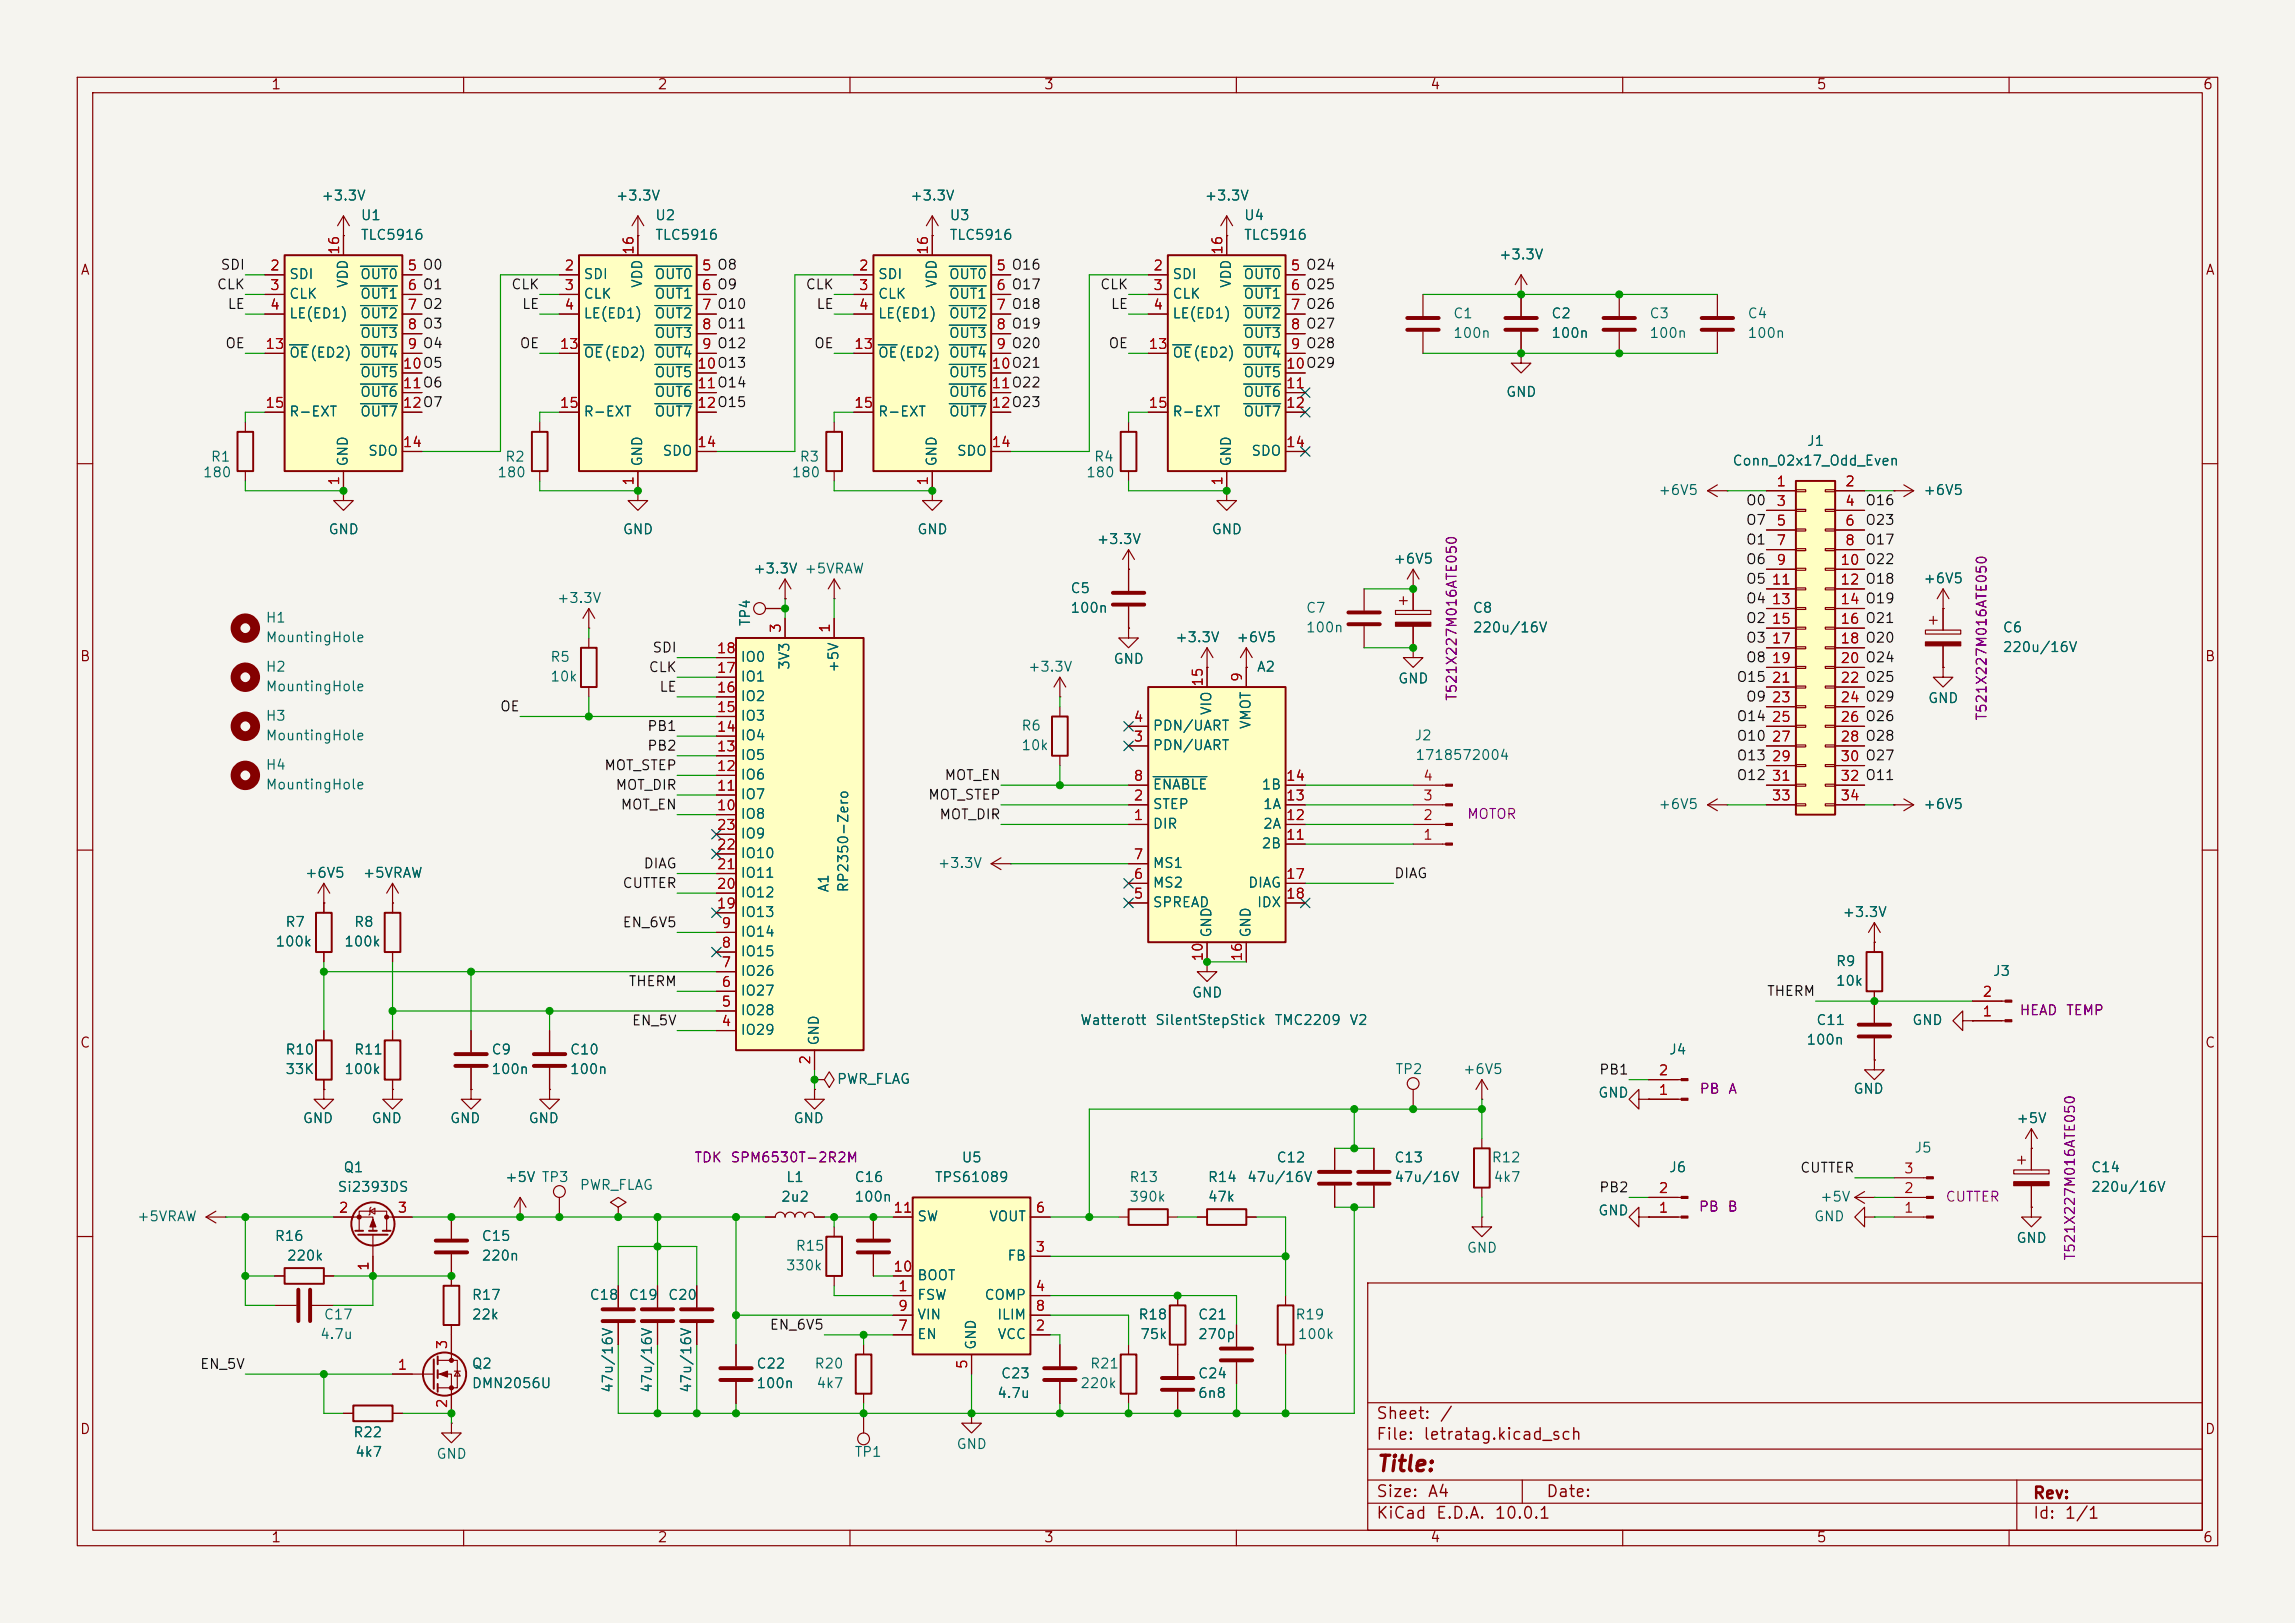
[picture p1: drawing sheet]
<svg xmlns="http://www.w3.org/2000/svg" width="297mm" height="210mm" viewBox="0 0 297 210" stroke-linecap="round" stroke-linejoin="round" font-family="sans-serif">
<defs><g id="words">
<text font-size="2" fill="#840000" x="178" y="190.9">Title:</text>
<g font-size="1.5" fill="#840000">
<text x="178" y="184">Sheet:</text>
<text x="186.2" y="184">/</text>
<text x="178" y="186.7">File:</text>
<text x="184.1" y="186.7">letratag.kicad_sch</text>
<text x="178" y="196.9">KiCad</text>
<text x="178" y="194.1">Size:</text>
<text x="184.7" y="194.1">A4</text>
<text x="185.7" y="196.9">E.D.A.</text>
<text x="193.3" y="196.9">10.0.1</text>
<text x="200" y="194.1">Date:</text>
<text x="263" y="194.3">Rev:</text>
<text x="263" y="196.9">Id:</text>
<text x="267.1" y="196.9">1/1</text>
</g>
<g font-size="1.3" fill="#840000">
<text x="35" y="11.9">1</text>
<text x="85" y="11.9">2</text>
<text x="135" y="11.9">3</text>
<text x="185" y="11.9">4</text>
<text x="235" y="11.9">5</text>
<text x="285" y="11.9">6</text>
<text x="10.3" y="35.9">A</text>
<text x="285.3" y="35.9">A</text>
<text x="10.3" y="85.9">B</text>
<text x="285.3" y="85.9">B</text>
<text x="10.3" y="135.9">C</text>
<text x="285.3" y="135.9">C</text>
<text x="10.3" y="185.9">D</text>
<text x="285.3" y="185.9">D</text>
<text x="35" y="199.9">1</text>
<text x="85" y="199.9">2</text>
<text x="135" y="199.9">3</text>
<text x="185" y="199.9">4</text>
<text x="235" y="199.9">5</text>
<text x="285" y="199.9">6</text>
</g>
<g font-size="1.3" fill="#006464">
<text x="41.5" y="26.3">+3.3V</text>
<text x="46.6" y="28.8">U1</text>
<text x="79.6" y="26.3">+3.3V</text>
<text x="84.7" y="28.8">U2</text>
<text x="117.7" y="26.3">+3.3V</text>
<text x="122.8" y="28.8">U3</text>
<text x="155.8" y="26.3">+3.3V</text>
<text x="160.9" y="28.8">U4</text>
<text x="46.6" y="31.3">TLC5916</text>
<text x="84.7" y="31.3">TLC5916</text>
<text x="122.8" y="31.3">TLC5916</text>
<text x="160.9" y="31.3">TLC5916</text>
<text x="193.9" y="33.9">+3.3V</text>
<text x="37.3" y="36.4">SDI</text>
<text x="37.3" y="39">CLK</text>
<text x="37.3" y="41.5">LE(ED1)</text>
<text x="45.3" y="37.4" transform="rotate(-90 45.3 37.4)">VDD</text>
<text x="46.5" y="36.4">OUT0</text>
<text x="46.5" y="39">OUT1</text>
<text x="46.5" y="41.5">OUT2</text>
<text x="75.4" y="36.4">SDI</text>
<text x="75.4" y="39">CLK</text>
<text x="75.4" y="41.5">LE(ED1)</text>
<text x="83.4" y="37.4" transform="rotate(-90 83.4 37.4)">VDD</text>
<text x="84.6" y="36.4">OUT0</text>
<text x="84.6" y="39">OUT1</text>
<text x="84.6" y="41.5">OUT2</text>
<text x="113.5" y="36.4">SDI</text>
<text x="113.5" y="39">CLK</text>
<text x="113.5" y="41.5">LE(ED1)</text>
<text x="121.5" y="37.4" transform="rotate(-90 121.5 37.4)">VDD</text>
<text x="122.7" y="36.4">OUT0</text>
<text x="122.7" y="39">OUT1</text>
<text x="122.7" y="41.5">OUT2</text>
<text x="151.6" y="36.4">SDI</text>
<text x="151.6" y="39">CLK</text>
<text x="151.6" y="41.5">LE(ED1)</text>
<text x="159.6" y="37.4" transform="rotate(-90 159.6 37.4)">VDD</text>
<text x="160.8" y="36.4">OUT0</text>
<text x="160.8" y="39">OUT1</text>
<text x="160.8" y="41.5">OUT2</text>
<text x="188" y="41.5">C1</text>
<text x="200.7" y="41.5">C2</text>
<text x="213.4" y="41.5">C3</text>
<text x="226.1" y="41.5">C4</text>
<text x="37.3" y="46.6">OE(ED2)</text>
<text x="46.5" y="44">OUT3</text>
<text x="46.5" y="46.6">OUT4</text>
<text x="75.4" y="46.6">OE(ED2)</text>
<text x="84.6" y="44">OUT3</text>
<text x="84.6" y="46.6">OUT4</text>
<text x="113.5" y="46.6">OE(ED2)</text>
<text x="122.7" y="44">OUT3</text>
<text x="122.7" y="46.6">OUT4</text>
<text x="151.6" y="46.6">OE(ED2)</text>
<text x="160.8" y="44">OUT3</text>
<text x="160.8" y="46.6">OUT4</text>
<text x="188" y="44">100n</text>
<text x="200.7" y="44">100n</text>
<text x="213.4" y="44">100n</text>
<text x="226.1" y="44">100n</text>
<text x="46.5" y="49.1">OUT5</text>
<text x="46.5" y="51.7">OUT6</text>
<text x="84.6" y="49.1">OUT5</text>
<text x="84.6" y="51.7">OUT6</text>
<text x="122.7" y="49.1">OUT5</text>
<text x="122.7" y="51.7">OUT6</text>
<text x="160.8" y="49.1">OUT5</text>
<text x="160.8" y="51.7">OUT6</text>
<text x="194.8" y="51.7">GND</text>
<text x="37.3" y="54.2">R-EXT</text>
<text x="46.5" y="54.2">OUT7</text>
<text x="47.5" y="59.3">SDO</text>
<text x="75.4" y="54.2">R-EXT</text>
<text x="84.6" y="54.2">OUT7</text>
<text x="85.6" y="59.3">SDO</text>
<text x="113.5" y="54.2">R-EXT</text>
<text x="122.7" y="54.2">OUT7</text>
<text x="123.7" y="59.3">SDO</text>
<text x="151.6" y="54.2">R-EXT</text>
<text x="160.8" y="54.2">OUT7</text>
<text x="161.8" y="59.3">SDO</text>
<text x="233.8" y="58">J1</text>
<text x="26.2" y="62.1">180</text>
<text x="27.2" y="60">R1</text>
<text x="45.3" y="60.5" transform="rotate(-90 45.3 60.5)">GND</text>
<text x="64.3" y="62.1">180</text>
<text x="65.3" y="60">R2</text>
<text x="83.4" y="60.5" transform="rotate(-90 83.4 60.5)">GND</text>
<text x="102.4" y="62.1">180</text>
<text x="103.4" y="60">R3</text>
<text x="121.5" y="60.5" transform="rotate(-90 121.5 60.5)">GND</text>
<text x="140.5" y="62.1">180</text>
<text x="141.5" y="60">R4</text>
<text x="159.6" y="60.5" transform="rotate(-90 159.6 60.5)">GND</text>
<text x="214.5" y="64.4">+6V5</text>
<text x="224.1" y="60.6">Conn_02x17_Odd_Even</text>
<text x="248.8" y="64.4">+6V5</text>
<text x="42.4" y="69.4">GND</text>
<text x="80.5" y="69.4">GND</text>
<text x="118.6" y="69.4">GND</text>
<text x="141.8" y="70.7">+3.3V</text>
<text x="156.7" y="69.4">GND</text>
<text x="97.4" y="74.5">+3.3V +5VRAW</text>
<text x="97.4" y="74.5">+3.3V</text>
<text x="138.4" y="77.1">C5</text>
<text x="180.2" y="73.3">+6V5</text>
<text x="248.8" y="75.8">+6V5</text>
<text x="34.3" y="80.9">H1</text>
<text x="34.3" y="83.4">MountingHole</text>
<text x="72" y="78.3">+3.3V</text>
<text x="97.4" y="81.1" transform="rotate(-90 97.4 81.1)">TP4</text>
<text x="138.4" y="79.6">100n</text>
<text x="152" y="83.4">+3.3V</text>
<text x="159.9" y="83.4">+6V5</text>
<text x="168.9" y="79.6">C7</text>
<text x="168.9" y="82.1">100n</text>
<text x="190.5" y="79.6">C8</text>
<text x="190.5" y="82.1">220u/16V</text>
<text x="259.1" y="82.1">C6</text>
<text x="34.3" y="87.2">H2</text>
<text x="34.3" y="89.8">MountingHole</text>
<text x="71.1" y="86">R5</text>
<text x="71.1" y="88.5">10k</text>
<text x="95.8" y="88.5">IO1</text>
<text x="95.8" y="86">IO0</text>
<text x="102.5" y="86.8" transform="rotate(-90 102.5 86.8)">3V3</text>
<text x="108.8" y="87.1" transform="rotate(-90 108.8 87.1)">+5V</text>
<text x="132.9" y="87.2">+3.3V</text>
<text x="144" y="86.2">GND</text>
<text x="162.6" y="87.2">A2</text>
<text x="180.8" y="88.7">GND</text>
<text x="259.1" y="84.7">220u/16V</text>
<text x="34.3" y="93.6">H3</text>
<text x="95.8" y="93.6">IO3</text>
<text x="95.8" y="91">IO2</text>
<text x="132.1" y="94.8">R6</text>
<text x="149.1" y="94.8">PDN/UART</text>
<text x="157.1" y="92.6" transform="rotate(-90 157.1 92.6)">VIO</text>
<text x="162.2" y="94.4" transform="rotate(-90 162.2 94.4)">VMOT</text>
<text x="249.4" y="91.3">GND</text>
<text x="34.3" y="99.9">H4</text>
<text x="34.3" y="96.1">MountingHole</text>
<text x="95.8" y="101.2">IO6</text>
<text x="95.8" y="98.7">IO5</text>
<text x="95.8" y="96.1">IO4</text>
<text x="132.1" y="97.4">10k</text>
<text x="149.1" y="97.4">PDN/UART</text>
<text x="183" y="96.1">J2</text>
<text x="183.1" y="98.7">1718572004</text>
<text x="34.3" y="102.5">MountingHole</text>
<text x="95.8" y="106.3">IO8</text>
<text x="95.8" y="103.7">IO7</text>
<text x="149.1" y="107.5">DIR</text>
<text x="149.1" y="105">STEP</text>
<text x="149.1" y="102.5">ENABLE</text>
<text x="163.2" y="102.5">1B</text>
<text x="163.4" y="107.5">2A</text>
<text x="163.4" y="105">1A</text>
<text x="214.5" y="105">+6V5</text>
<text x="248.8" y="105">+6V5</text>
<text x="39.4" y="113.9">+6V5</text>
<text x="46.9" y="113.9">+5VRAW</text>
<text x="95.8" y="113.9">IO11</text>
<text x="95.8" y="111.4">IO10</text>
<text x="95.8" y="108.8">IO9</text>
<text x="121.3" y="112.6">+3.3V</text>
<text x="149.1" y="112.6">MS1</text>
<text x="163.2" y="110.1">2B</text>
<text x="95.8" y="119">IO13</text>
<text x="95.8" y="116.4">IO12</text>
<text x="107.5" y="115.6" transform="rotate(-90 107.5 115.6)">A1</text>
<text x="110.1" y="115.6" transform="rotate(-90 110.1 115.6)">RP2350-Zero</text>
<text x="149.1" y="117.7">SPREAD</text>
<text x="149.1" y="115.2">MS2</text>
<text x="161.4" y="115.2">DIAG</text>
<text x="162.6" y="117.7">IDX</text>
<text x="238.4" y="119">+3.3V</text>
<text x="35.6" y="122.8">100k</text>
<text x="36.8" y="120.2">R7</text>
<text x="44.5" y="122.8">100k</text>
<text x="45.7" y="120.2">R8</text>
<text x="95.8" y="124.1">IO15</text>
<text x="95.8" y="121.5">IO14</text>
<text x="157.1" y="121.4" transform="rotate(-90 157.1 121.4)">GND</text>
<text x="162.2" y="121.4" transform="rotate(-90 162.2 121.4)">GND</text>
<text x="237.5" y="125.3">R9</text>
<text x="95.8" y="131.7">IO28</text>
<text x="95.8" y="129.1">IO27</text>
<text x="95.8" y="126.6">IO26</text>
<text x="154.2" y="129.4">GND</text>
<text x="237.5" y="127.9">10k</text>
<text x="257.8" y="126.6">J3</text>
<text x="36.8" y="136.8">R10</text>
<text x="45.7" y="136.8">R11</text>
<text x="63.5" y="136.8">C9</text>
<text x="73.7" y="136.8">C10</text>
<text x="95.8" y="134.2">IO29</text>
<text x="106.3" y="135.4" transform="rotate(-90 106.3 135.4)">GND</text>
<text x="139.7" y="132.9">Watterott</text>
<text x="149.4" y="132.9">SilentStepStick</text>
<text x="164.9" y="132.9">TMC2209</text>
<text x="174.5" y="132.9">V2</text>
<text x="215.9" y="136.8">J4</text>
<text x="233.7" y="135.5">100n</text>
<text x="235" y="132.9">C11</text>
<text x="247.4" y="132.9">GND</text>
<text x="36.8" y="139.3">33K</text>
<text x="44.5" y="139.3">100k</text>
<text x="63.5" y="139.3">100n</text>
<text x="73.7" y="139.3">100n</text>
<text x="108.2" y="140.6">PWR_FLAG</text>
<text x="180.5" y="139.3">TP2</text>
<text x="189.2" y="139.3">+6V5</text>
<text x="206.7" y="142.3">GND</text>
<text x="239.8" y="141.8">GND</text>
<text x="39.1" y="145.6">GND</text>
<text x="48" y="145.6">GND</text>
<text x="58.1" y="145.6">GND</text>
<text x="68.3" y="145.6">GND</text>
<text x="102.6" y="145.6">GND</text>
<text x="247.7" y="149.5">J5</text>
<text x="260.9" y="145.6">+5V</text>
<text x="43.6" y="154.5">Si2393DS</text>
<text x="44.3" y="152">Q1</text>
<text x="65.3" y="153.3">+5V TP3</text>
<text x="65.3" y="153.3">+5V</text>
<text x="74.9" y="154.3">PWR_FLAG</text>
<text x="101" y="155.8">2u2</text>
<text x="101.6" y="153.3">L1</text>
<text x="110.5" y="155.8">100n</text>
<text x="110.5" y="153.3">C16</text>
<text x="120.9" y="153.3">TPS61089</text>
<text x="124.4" y="150.7">U5</text>
<text x="146.1" y="153.3">R13</text>
<text x="146.1" y="155.8">390k</text>
<text x="156.2" y="155.8">47k</text>
<text x="156.2" y="153.3">R14</text>
<text x="161.3" y="153.3">47u/16V</text>
<text x="165.1" y="150.7">C12</text>
<text x="180.3" y="153.3">47u/16V</text>
<text x="180.3" y="150.7">C13</text>
<text x="192.9" y="150.7">R12</text>
<text x="193.2" y="153.3">4k7</text>
<text x="215.9" y="152">J6</text>
<text x="235.5" y="155.8">+5V</text>
<text x="270.5" y="152">C14</text>
<text x="270.5" y="154.5">220u/16V</text>
<text x="17.6" y="158.3">+5VRAW</text>
<text x="35.5" y="160.9">R16</text>
<text x="62.2" y="160.9">C15</text>
<text x="118.6" y="158.3">SW</text>
<text x="127.9" y="158.3">VOUT</text>
<text x="206.7" y="157.6">GND</text>
<text x="234.7" y="158.3">GND</text>
<text x="260.9" y="161.1">GND</text>
<text x="37" y="163.4">220k</text>
<text x="62.2" y="163.4">220n</text>
<text x="101.6" y="164.7">330k</text>
<text x="102.9" y="162.2">R15</text>
<text x="118.6" y="166">BOOT</text>
<text x="130.3" y="163.4">FB</text>
<text x="189.7" y="162.4">GND</text>
<text x="41.3" y="173.6">4.7u</text>
<text x="41.8" y="171">C17</text>
<text x="61" y="171">22k</text>
<text x="61" y="168.5">R17</text>
<text x="76.2" y="168.5">C18</text>
<text x="81.3" y="168.5">C19</text>
<text x="86.4" y="168.5">C20</text>
<text x="118.6" y="168.5">FSW</text>
<text x="118.6" y="173.6">EN</text>
<text x="118.6" y="171">VIN</text>
<text x="127.3" y="168.5">COMP</text>
<text x="128.9" y="171">ILIM</text>
<text x="129" y="173.6">VCC</text>
<text x="147.2" y="171">R18</text>
<text x="147.5" y="173.6">75k</text>
<text x="154.9" y="173.6">270p</text>
<text x="154.9" y="171">C21</text>
<text x="167.5" y="171">R19</text>
<text x="167.9" y="173.6">100k</text>
<text x="61" y="177.4">Q2</text>
<text x="61" y="179.9">DMN2056U</text>
<text x="97.8" y="179.9">100n</text>
<text x="97.8" y="177.4">C22</text>
<text x="105.3" y="177.4">R20</text>
<text x="105.6" y="179.9">4k7</text>
<text x="126.6" y="174.8" transform="rotate(-90 126.6 174.8)">GND</text>
<text x="129.4" y="178.7">C23</text>
<text x="139.7" y="179.9">220k</text>
<text x="141" y="177.4">R21</text>
<text x="154.9" y="178.7">C24</text>
<text x="79.6" y="180.3" transform="rotate(-90 79.6 180.3)">47u/16V</text>
<text x="84.7" y="180.3" transform="rotate(-90 84.7 180.3)">47u/16V</text>
<text x="89.8" y="180.3" transform="rotate(-90 89.8 180.3)">47u/16V</text>
<text x="129" y="181.2">4.7u</text>
<text x="154.9" y="181.2">6n8</text>
<text x="45.6" y="186.3">R22</text>
<text x="45.9" y="188.8">4k7</text>
<text x="56.4" y="189.1">GND</text>
<text x="110.5" y="188.8">TP1</text>
<text x="123.7" y="187.8">GND</text>
</g>
<g font-size="1.3" fill="#0f0f0f">
<text x="28.5" y="35.2">SDI</text>
<text x="28" y="37.8">CLK</text>
<text x="29.4" y="40.3">LE</text>
<text x="66.1" y="37.8">CLK</text>
<text x="67.5" y="40.3">LE</text>
<text x="104.2" y="37.8">CLK</text>
<text x="105.6" y="40.3">LE</text>
<text x="142.3" y="37.8">CLK</text>
<text x="143.7" y="40.3">LE</text>
<text x="29.1" y="45.4">OE</text>
<text x="67.2" y="45.4">OE</text>
<text x="105.3" y="45.4">OE</text>
<text x="143.4" y="45.4">OE</text>
<text x="225.9" y="65.7">O0</text>
<text x="241.3" y="65.7">O16</text>
<text x="225.9" y="68.2">O7</text>
<text x="225.9" y="70.8">O1</text>
<text x="241.3" y="70.8">O17</text>
<text x="241.3" y="68.2">O23</text>
<text x="225.9" y="73.3">O6</text>
<text x="225.9" y="75.9">O5</text>
<text x="225.9" y="80.9">O2</text>
<text x="225.9" y="83.5">O3</text>
<text x="225.9" y="78.4">O4</text>
<text x="83.9" y="87.3">CLK</text>
<text x="84.3" y="84.7">SDI</text>
<text x="85.2" y="89.8">LE</text>
<text x="224.6" y="88.6">O15</text>
<text x="225.9" y="86">O8</text>
<text x="64.6" y="92.4">OE</text>
<text x="83.7" y="94.9">PB1</text>
<text x="224.6" y="93.6">O14</text>
<text x="225.9" y="91.1">O9</text>
<text x="78.1" y="100">MOT_STEP</text>
<text x="83.7" y="97.4">PB2</text>
<text x="122.1" y="101.3">MOT_EN</text>
<text x="224.6" y="96.2">O10</text>
<text x="224.6" y="101.3">O12</text>
<text x="224.6" y="98.7">O13</text>
<text x="79.6" y="102.5">MOT_DIR</text>
<text x="80.2" y="105.1">MOT_EN</text>
<text x="120" y="103.8">MOT_STEP</text>
<text x="121.5" y="106.3">MOT_DIR</text>
<text x="83.2" y="112.7">DIAG</text>
<text x="180.3" y="114">DIAG</text>
<text x="80.5" y="115.2">CUTTER</text>
<text x="80.5" y="120.3">EN_6V5</text>
<text x="81.3" y="127.9">THERM</text>
<text x="228.6" y="129.2">THERM</text>
<text x="81.7" y="133">EN_5V</text>
<text x="206.9" y="139.4">PB1</text>
<text x="206.9" y="154.6">PB2</text>
<text x="232.9" y="152.1">CUTTER</text>
<text x="99.5" y="172.4">EN_6V5</text>
<text x="25.8" y="177.5">EN_5V</text>
</g>
<g font-size="1.3" fill="#a90000">
<text x="34.9" y="35.3">2</text>
<text x="44.2" y="33.1" transform="rotate(-90 44.2 33.1)">16</text>
<text x="52.6" y="35.3">5 O0</text>
<text x="52.6" y="35.3">5</text>
<text x="73" y="35.3">2</text>
<text x="82.3" y="33.1" transform="rotate(-90 82.3 33.1)">16</text>
<text x="90.7" y="35.3">5 O8</text>
<text x="90.7" y="35.3">5</text>
<text x="111.1" y="35.3">2</text>
<text x="120.4" y="33.1" transform="rotate(-90 120.4 33.1)">16</text>
<text x="128.8" y="35.3">5 O16</text>
<text x="128.8" y="35.3">5</text>
<text x="149.2" y="35.3">2</text>
<text x="158.5" y="33.1" transform="rotate(-90 158.5 33.1)">16</text>
<text x="166.9" y="35.3">5 O24</text>
<text x="166.9" y="35.3">5</text>
<text x="34.9" y="37.8">3</text>
<text x="34.9" y="40.4">4</text>
<text x="52.6" y="37.8">6 O1</text>
<text x="52.6" y="40.4">7 O2</text>
<text x="52.6" y="37.8">6</text>
<text x="52.6" y="40.4">7</text>
<text x="73" y="37.8">3</text>
<text x="73" y="40.4">4</text>
<text x="90.7" y="37.8">6 O9</text>
<text x="90.7" y="40.4">7 O10</text>
<text x="90.7" y="37.8">6</text>
<text x="90.7" y="40.4">7</text>
<text x="111.1" y="37.8">3</text>
<text x="111.1" y="40.4">4</text>
<text x="128.8" y="37.8">6 O17</text>
<text x="128.8" y="40.4">7 O18</text>
<text x="128.8" y="37.8">6</text>
<text x="128.8" y="40.4">7</text>
<text x="149.2" y="37.8">3</text>
<text x="149.2" y="40.4">4</text>
<text x="166.9" y="37.8">6 O25</text>
<text x="166.9" y="40.4">7 O26</text>
<text x="166.9" y="37.8">6</text>
<text x="166.9" y="40.4">7</text>
<text x="34.2" y="45.5">13</text>
<text x="52.6" y="42.9">8 O3</text>
<text x="52.6" y="45.5">9 O4</text>
<text x="52.6" y="42.9">8</text>
<text x="52.6" y="45.5">9</text>
<text x="72.3" y="45.5">13</text>
<text x="90.7" y="42.9">8 O11</text>
<text x="90.7" y="45.5">9 O12</text>
<text x="90.7" y="42.9">8</text>
<text x="90.7" y="45.5">9</text>
<text x="110.4" y="45.5">13</text>
<text x="128.8" y="42.9">8 O19</text>
<text x="128.8" y="45.5">9 O20</text>
<text x="128.8" y="42.9">8</text>
<text x="128.8" y="45.5">9</text>
<text x="148.5" y="45.5">13</text>
<text x="166.9" y="42.9">8 O27</text>
<text x="166.9" y="45.5">9 O28</text>
<text x="166.9" y="42.9">8</text>
<text x="166.9" y="45.5">9</text>
<text x="34.2" y="53.1">15</text>
<text x="52" y="48">10O5</text>
<text x="52" y="50.5">11O6</text>
<text x="52" y="53.1">12O7</text>
<text x="52" y="48">10</text>
<text x="52" y="50.5">11</text>
<text x="52" y="53.1">12</text>
<text x="72.3" y="53.1">15</text>
<text x="90.1" y="48">10O13</text>
<text x="90.1" y="50.5">11O14</text>
<text x="90.1" y="53.1">12O15</text>
<text x="90.1" y="48">10</text>
<text x="90.1" y="50.5">11</text>
<text x="90.1" y="53.1">12</text>
<text x="110.4" y="53.1">15</text>
<text x="128.2" y="48">10O21</text>
<text x="128.2" y="50.5">11O22</text>
<text x="128.2" y="53.1">12O23</text>
<text x="128.2" y="48">10</text>
<text x="128.2" y="50.5">11</text>
<text x="128.2" y="53.1">12</text>
<text x="148.5" y="53.1">15</text>
<text x="166.3" y="48">10O29</text>
<text x="166.3" y="50.5">11</text>
<text x="166.3" y="53.1">12</text>
<text x="166.3" y="48">10</text>
<text x="52" y="58.2">14</text>
<text x="90.1" y="58.2">14</text>
<text x="128.2" y="58.2">14</text>
<text x="166.3" y="58.2">14</text>
<text x="44.2" y="62.9" transform="rotate(-90 44.2 62.9)">1</text>
<text x="82.3" y="62.9" transform="rotate(-90 82.3 62.9)">1</text>
<text x="120.4" y="62.9" transform="rotate(-90 120.4 62.9)">1</text>
<text x="158.5" y="62.9" transform="rotate(-90 158.5 62.9)">1</text>
<text x="229.8" y="63.2">1</text>
<text x="229.8" y="65.8">3</text>
<text x="238.7" y="63.2">2</text>
<text x="238.7" y="65.8">4</text>
<text x="229.8" y="68.3">5</text>
<text x="229.8" y="70.9">7</text>
<text x="238.7" y="68.3">6</text>
<text x="238.7" y="70.9">8</text>
<text x="229.2" y="75.9">11</text>
<text x="229.8" y="73.4">9</text>
<text x="238.1" y="73.4">10 O22</text>
<text x="238.1" y="75.9">12 O18</text>
<text x="238.1" y="73.4">10</text>
<text x="238.1" y="75.9">12</text>
<text x="101.3" y="82" transform="rotate(-90 101.3 82)">3</text>
<text x="107.7" y="82" transform="rotate(-90 107.7 82)">1</text>
<text x="229.2" y="78.5">13</text>
<text x="229.2" y="81">15</text>
<text x="229.2" y="83.6">17</text>
<text x="238.1" y="78.5">14 O19</text>
<text x="238.1" y="81">16 O21</text>
<text x="238.1" y="83.6">18 O20</text>
<text x="238.1" y="78.5">14</text>
<text x="238.1" y="81">16</text>
<text x="238.1" y="83.6">18</text>
<text x="92.7" y="89.9">16</text>
<text x="92.7" y="87.4">17</text>
<text x="92.7" y="84.8">18</text>
<text x="156" y="88.9" transform="rotate(-90 156 88.9)">15</text>
<text x="161" y="88.3" transform="rotate(-90 161 88.3)">9</text>
<text x="229.2" y="86.1">19</text>
<text x="229.2" y="88.6">21</text>
<text x="238.1" y="86.1">20 O24</text>
<text x="238.1" y="88.6">22 O25</text>
<text x="238.1" y="86.1">20</text>
<text x="238.1" y="88.6">22</text>
<text x="92.7" y="95">14</text>
<text x="92.7" y="92.5">15</text>
<text x="146.6" y="93.7">4</text>
<text x="229.2" y="91.2">23</text>
<text x="229.2" y="93.7">25</text>
<text x="238.1" y="91.2">24 O29</text>
<text x="238.1" y="93.7">26 O26</text>
<text x="238.1" y="91.2">24</text>
<text x="238.1" y="93.7">26</text>
<text x="92.7" y="100.1">12</text>
<text x="92.7" y="97.5">13</text>
<text x="146.6" y="96.3">3</text>
<text x="146.6" y="101.3">8</text>
<text x="166.3" y="101.3">14</text>
<text x="184.1" y="101.3">4</text>
<text x="229.2" y="96.3">27</text>
<text x="229.2" y="98.8">29</text>
<text x="229.2" y="101.3">31</text>
<text x="238.1" y="96.3">28 O28</text>
<text x="238.1" y="98.8">30 O27</text>
<text x="238.1" y="101.3">32 O11</text>
<text x="238.1" y="96.3">28</text>
<text x="238.1" y="98.8">30</text>
<text x="238.1" y="101.3">32</text>
<text x="92.7" y="105.2">10</text>
<text x="92.7" y="102.6">11</text>
<text x="92.7" y="107.7">23</text>
<text x="146.6" y="106.4">1</text>
<text x="146.6" y="103.9">2</text>
<text x="166.3" y="106.4">12</text>
<text x="166.3" y="103.9">13</text>
<text x="184.1" y="106.4">2</text>
<text x="184.1" y="103.9">3</text>
<text x="229.2" y="103.9">33</text>
<text x="238.1" y="103.9">34</text>
<text x="92.7" y="112.8">21</text>
<text x="92.7" y="110.2">22</text>
<text x="146.6" y="111.5">7</text>
<text x="166.3" y="109">11</text>
<text x="184.1" y="109">1</text>
<text x="92.7" y="117.9">19</text>
<text x="92.7" y="115.3">20</text>
<text x="146.6" y="116.6">5</text>
<text x="146.6" y="114">6</text>
<text x="166.3" y="114">17</text>
<text x="166.3" y="116.6">18</text>
<text x="93.3" y="125.5">7</text>
<text x="93.3" y="122.9">8</text>
<text x="93.3" y="120.4">9</text>
<text x="156" y="124.5" transform="rotate(-90 156 124.5)">10</text>
<text x="161" y="124.5" transform="rotate(-90 161 124.5)">16</text>
<text x="93.3" y="130.6">5</text>
<text x="93.3" y="128">6</text>
<text x="256.5" y="131.8">1</text>
<text x="256.5" y="129.3">2</text>
<text x="93.3" y="133.1">4</text>
<text x="105.2" y="137.9" transform="rotate(-90 105.2 137.9)">2</text>
<text x="214.6" y="142">1</text>
<text x="214.6" y="139.4">2</text>
<text x="214.6" y="154.7">2</text>
<text x="246.3" y="154.7">2</text>
<text x="246.3" y="152.1">3</text>
<text x="43.7" y="157.2">2</text>
<text x="51.4" y="157.2">3</text>
<text x="115.5" y="157.2">11</text>
<text x="133.9" y="157.2">6</text>
<text x="214.6" y="157.2">1</text>
<text x="246.3" y="157.2">1</text>
<text x="48" y="164.5" transform="rotate(-90 48 164.5)">1</text>
<text x="115.5" y="164.8">10</text>
<text x="116.1" y="167.4">1</text>
<text x="133.9" y="162.3">3</text>
<text x="133.9" y="167.4">4</text>
<text x="116.1" y="172.5">7</text>
<text x="116.1" y="169.9">9</text>
<text x="133.9" y="172.5">2</text>
<text x="133.9" y="169.9">8</text>
<text x="51.4" y="177.5">1</text>
<text x="58.2" y="174.7" transform="rotate(-90 58.2 174.7)">3</text>
<text x="125.5" y="177.2" transform="rotate(-90 125.5 177.2)">5</text>
<text x="58.2" y="182.3" transform="rotate(-90 58.2 182.3)">2</text>
</g>
<g font-size="1.3" fill="#840084">
<text x="188.8" y="90.8" transform="rotate(-90 188.8 90.8)">T521X227M016ATE050</text>
<text x="257.4" y="93.3" transform="rotate(-90 257.4 93.3)">T521X227M016ATE050</text>
<text x="189.8" y="106.3">MOTOR</text>
<text x="261.3" y="131.7">HEAD</text>
<text x="267.3" y="131.7">TEMP</text>
<text x="219.9" y="141.8">PB</text>
<text x="223.6" y="141.8">A</text>
<text x="89.8" y="150.7">TDK</text>
<text x="94.4" y="150.7">SPM6530T-2R2M</text>
<text x="251.7" y="155.8">CUTTER</text>
<text x="219.8" y="157.1">PB</text>
<text x="223.5" y="157.1">B</text>
<text x="268.8" y="163.2" transform="rotate(-90 268.8 163.2)">T521X227M016ATE050</text>
</g>
</g></defs>
<path d="M0 0h297v210h-297z" fill="#f5f4ef" stroke="#f5f4ef" stroke-width=".13"/>
<g fill="none" stroke="#840000" stroke-width=".15">
<path d="M10 10h277v190h-277zM12 12h273v186h-273zM60 10v2M110 10v2M160 10v2M210 10v2M260 10v2M10 60h2M285 60h2M10 110h2M41.9 116.8v1.3M50.8 116.8v1.3"/>
<path d="M285 110h2M41.9 123.2v1.3M41.9 133.4v1.2M41.9 139.7v1.3M50.8 123.2v1.3M255.3 132.1h4.2M255.3 129.5h4.2M10 160h2M177 166h108v32h-108zM285 160h2M60 198v2M110 198v2"/>
<path d="M160 198v2M177 194.5h108M177 191.5h108M177 187.5h108M177 181.5h108M197 191.5v3M210 198v2M260 198v2M261 191.5v6.5"/>
</g>
<g fill="#840000" stroke="#840000" stroke-width=".15">
<path d="M259.5 132h.8v.2h-.8z"/>
<path d="M259.5 129.4h.8v.3h-.8z"/>
</g>
<path d="M40.9 118.1h2v5.1h-2zM49.8 118.1h2v5.1h-2zM40.9 134.6h2v5.1h-2z" fill="none" stroke="#840000" stroke-width=".25"/>
<path d="M95.2 82.6h16.6v53.3h-16.6z" fill="#ffffc2"/>
<path d="M95.2 82.6h16.6v53.3h-16.6z" fill="none" stroke="#840000" stroke-width=".25"/>
<g fill="none" stroke="#840000" stroke-width=".15">
<path d="M92.7 97.8h2.5M92.7 95.3h2.5M92.7 92.7h2.5M92.7 90.2h2.5M92.7 87.6h2.5M92.7 85.1h2.5M101.6 80v2.6M107.9 80v2.6M92.7 105.4h2.5M92.7 102.9h2.5M92.7 100.3h2.5M92.7 118.1h2.5"/>
<path d="M92.7 115.6h2.5M92.7 113h2.5M92.7 110.5h2.5M92.7 108h2.5M92.7 133.4h2.5M92.7 130.8h2.5M92.7 128.3h2.5M92.7 125.7h2.5M92.7 123.2h2.5M92.7 120.7h2.5M105.4 135.9v2.5"/>
</g>
<path d="M36.8 33h15.3v28h-15.3z" fill="#ffffc2"/>
<g fill="none" stroke="#840000" stroke-width=".25">
<path d="M36.8 33h15.3v28h-15.3zM241.6 123.2h2v5.1h-2zM56.1 175.9v3.8M56.6 175.5v1M56.6 177.3v1M56.6 179.1v1M57.4 166.4h2v5.1h-2zM45.7 181.9h5.1v2h-5.1z"/>
<circle cx="57.5" cy="177.8" r="2.79"/>
</g>
<g fill="none" stroke="#840000" stroke-width=".15">
<path d="M34.3 35.6h2.5M34.3 38.1h2.5M44.4 30.5v2.5M52.1 35.6h2.5M52.1 38.1h2.5M34.3 40.6h2.5M34.3 45.7h2.5M34.3 53.3h2.5M52.1 40.6h2.5M52.1 43.2h2.5M52.1 45.7h2.5M52.1 48.3h2.5"/>
<path d="M52.1 50.8h2.5M52.1 53.3h2.5M52.1 58.4h2.5M44.4 61v2.5M221 63.5l1.2 .8M221 63.5h2.5M222.2 62.7l-1.2 .8M223.5 63.5h.1M250.2 79.8v1M251.5 78.7v2.8M249.2 81.5h4.5v.5h-4.5zM249.7 80.3h1"/>
<path d="M251.5 83.6v2.8M221 104.1l1.2 .8M221 104.1h2.5M222.2 103.4l-1.2 .7M223.5 104.1h.1M242.6 119.4l-.8 1.3M242.6 119.4l.7 1.3M242.6 119.4v3.8M71.1 133.4v2.7M71.1 138.2v2.8M242.6 137.2v1.2h1.2l-1.2 1.3-1.3-1.3h1.3M242.6 137.2h.1"/>
<path d="M242.6 121.9h.1M242.6 128.3v4M242.6 134.4v2.8M58.4 157.5v2.8M67.3 157.5h.1M67.3 154.9l-.8 1.3M67.3 154.9l.8 1.3M67.3 154.9v2.6M72.4 154.9v2.6M80 156.2l1-.6-1-.7-1 .7 1 .6v1.3M80 157.5h.1M240 154.9l1.3 .8"/>
<path d="M240 154.9h2.6M241.3 157.5v-1.3l-1.3 1.3 1.3 1.3v-1.3h1.3M241.3 154.2l-1.3 .7M242.6 154.9h.1M242.6 157.5h.1M262.9 156.2v1.3h1.3l-1.3 1.3-1.3-1.3h1.3M262.9 156.2h.1M50.8 177.8h5.3M56.6 176h2.6v3.6h-2.6M56.6 177.8h1.8v5.1M58.4 162.3v4.1M58.4 171.5v4.5"/>
<path d="M58.8 177.4h.8M59.2 177.4l.4 .7h-.8zM80 166.4v2.8M80 171.2v2.8M85.1 166.4v2.8M85.1 171.2v2.8M44.4 182.9h1.3M50.8 182.9h1.3M58.4 184.2v1.2h1.3l-1.3 1.3-1.3-1.3h1.3M58.4 184.2h.1"/>
<circle cx="72.4" cy="154.2" r=".76"/>
</g>
<path d="M46.6 34.5h4.8M46.6 37h4.8M46.6 39.5h4.8M37.5 44.6h2.4M46.6 42.1h4.8M46.6 44.6h4.8M46.6 47.2h4.8M46.6 49.7h4.8M46.6 52.2h4.8" fill="none" stroke="#006464" stroke-width=".15"/>
<path d="M69.1 136.4h4.1M69.1 137.9h4.1M240.5 132.6h4.1M240.5 134.1h4.1M56.4 160.5h4.1M56.4 162.1h4.1M78 169.4h4M78 170.9h4M83.1 169.4h4M83.1 170.9h4" fill="none" stroke="#840000" stroke-width=".51"/>
<g fill="#840000" stroke="#840000" stroke-width=".15">
<path d="M249.2 83.1h4.5v.5h-4.5z"/>
<path d="M56.9 177.8l1-.4v.8z"/>
<circle cx="58.4" cy="176" r=".25"/>
<circle cx="58.4" cy="179.6" r=".25"/>
</g>
<path d="M232.4 62.2h5.1v43.2h-5.1z" fill="#ffffc2"/>
<g fill="none" stroke="#840000" stroke-width=".25">
<path d="M232.4 62.2h5.1v43.2h-5.1zM46 159.3h1M46.4 159.8h3.8M47.8 159.3h1M49.5 159.3h1M146 156.5h5.1v2h-5.1zM156.2 156.5h5.1v2h-5.1zM36.8 164.1h5.1v2h-5.1zM151.4 168.9h2v5.1h-2zM165.4 168.9h2v5.1h-2z"/>
<circle cx="48.3" cy="158.4" r="2.79"/>
</g>
<g fill="none" stroke="#840000" stroke-width=".15">
<path d="M196.8 38.1v2.8M196.8 45.7v1.3h1.3l-1.3 1.3-1.2-1.3h1.2M196.8 45.7h.1M196.8 42.9v2.8M99.1 78.7h2.5M101.6 77.5h.1M101.6 74.9l-.8 1.3M101.6 74.9l.8 1.3M101.6 74.9v2.6M180.6 79h4.6v.5h-4.6zM181.1 77.7h1M181.6 77.2v1"/>
<path d="M182.9 76.2h.1M182.9 73.7l-.8 1.2M182.9 73.7l.7 1.2M182.9 73.7v5.3M228.6 63.5h3.8M228.6 66h3.8M228.6 68.6h3.8M228.6 71.1h3.8M228.6 73.7h3.8M228.6 76.2h3.8M228.6 78.7h3.8M232.4 63.4h1.3v.2h-1.3z"/>
<path d="M232.4 65.9h1.3v.3h-1.3zM232.4 68.5h1.3v.2h-1.3zM232.4 71h1.3v.2h-1.3zM232.4 73.5h1.3v.3h-1.3zM232.4 76.1h1.3v.2h-1.3zM232.4 78.6h1.3v.3h-1.3zM236.2 63.4h1.3v.2h-1.3zM236.2 65.9h1.3v.3h-1.3zM236.2 68.5h1.3v.2h-1.3zM236.2 71h1.3v.2h-1.3zM236.2 73.5h1.3v.3h-1.3zM236.2 76.1h1.3v.2h-1.3z"/>
<path d="M236.2 78.6h1.3v.3h-1.3zM237.5 63.5h3.8M237.5 66h3.8M237.5 68.6h3.8M237.5 71.1h3.8M237.5 73.7h3.8M237.5 76.2h3.8M237.5 78.7h3.8M182.9 83.8v1.3h1.2l-1.2 1.3-1.3-1.3h1.3M182.9 83.8h.1M182.9 81v2.8M228.6 81.3h3.8"/>
<path d="M228.6 83.8h3.8M228.6 86.4h3.8M228.6 88.9h3.8M228.6 91.4h3.8M228.6 94h3.8M228.6 96.5h3.8M228.6 99.1h3.8M232.4 81.2h1.3v.2h-1.3zM232.4 83.7h1.3v.2h-1.3zM232.4 86.2h1.3v.3h-1.3zM232.4 88.8h1.3v.2h-1.3zM232.4 91.3h1.3v.3h-1.3z"/>
<path d="M232.4 93.9h1.3v.2h-1.3zM232.4 96.4h1.3v.2h-1.3zM232.4 98.9h1.3v.3h-1.3zM236.2 81.2h1.3v.2h-1.3zM236.2 83.7h1.3v.2h-1.3zM236.2 86.2h1.3v.3h-1.3zM236.2 88.8h1.3v.2h-1.3zM236.2 91.3h1.3v.3h-1.3zM236.2 93.9h1.3v.2h-1.3zM236.2 96.4h1.3v.2h-1.3zM236.2 98.9h1.3v.3h-1.3zM237.5 81.3h3.8"/>
<path d="M237.5 83.8h3.8M237.5 86.4h3.8M237.5 88.9h3.8M237.5 91.4h3.8M237.5 94h3.8M237.5 96.5h3.8M237.5 99.1h3.8M41.9 116.8h.1M41.9 114.3l-.8 1.3M41.9 114.3l.8 1.3M41.9 114.3v2.5M50.8 116.8h.1"/>
<path d="M50.8 114.3l-.8 1.3M50.8 114.3l.8 1.3M50.8 114.3v2.5M228.6 101.6h3.8M228.6 104.1h3.8M232.4 101.5h1.3v.2h-1.3zM232.4 104h1.3v.3h-1.3zM236.2 101.5h1.3v.2h-1.3zM236.2 104h1.3v.3h-1.3zM237.5 101.6h3.8M237.5 104.1h3.8M61 133.4v2.7"/>
<path d="M61 138.2v2.8M156.2 124.5v1.2h1.3l-1.3 1.3-1.3-1.3h1.3M156.2 124.5h.1M191.8 139.7l-.8 1.3M191.8 139.7l.7 1.3M191.8 139.7v2.5M26.7 157.5h2.5M26.7 157.5l1.2 .7M27.9 156.7l-1.2 .8M29.2 157.5h.1M41.9 141v1.2h1.3l-1.3 1.3-1.3-1.3h1.3M41.9 141h.1"/>
<path d="M43.2 157.5h5.1v1.8M46.5 159.3v-2.6h3.5v2.6M47.9 156.7l.6-.4v.8zM48 156.2l-.1 .1v.8l-.1 .1M48.3 159.8v5.3M50 157.5h3.3M50.8 141v1.2h1.3l-1.3 1.3-1.3-1.3h1.3M50.8 141h.1M61 141v1.2h1.2l-1.2 1.3-1.3-1.3h1.3M61 141h.1M71.1 141v1.2h1.3l-1.3 1.3-1.3-1.3h1.3M71.1 141h.1"/>
<path d="M99.1 157.5h1.2a.64 .64 0 0 1 .7-.7 .64 .64 0 0 1 .6 .7 .64 .64 0 0 1 .6-.7 .64 .64 0 0 1 .7 .7 .64 .64 0 0 1 .6-.7 .64 .64 0 0 1 .6 .7 .64 .64 0 0 1 .7-.7 .64 .64 0 0 1 .6 .7h1.3M144.8 157.5h1.2M151.1 157.5h1.3M154.9 157.5h1.3M161.3 157.5h1.3M172.7 148.6v2.8M172.7 153.4v2.8M177.8 148.6v2.8M177.8 153.4v2.8M182.9 141v2.5M191.8 157.5v1.3h1.2l-1.2 1.2-1.3-1.2h1.3M191.8 157.5h.1"/>
<path d="M191.8 142.2h.1M245.1 157.5h4.2M245.1 154.9h4.2M245.1 152.4h4.2M35.6 165.1h1.2M35.6 168.9h2.8M40.4 168.9h2.8M41.9 165.1h1.3M90.2 166.4v2.8M90.2 171.2v2.8M95.2 174v2.8M95.2 178.8v2.8"/>
<path d="M152.4 167.6v1.3M152.4 174v1.3M160 171.5v2.7M160 176.3v2.8M166.4 167.6v1.3M166.4 174v1.3"/>
<circle cx="98.3" cy="78.7" r=".76"/>
<circle cx="182.9" cy="140.2" r=".76"/>
</g>
<g fill="none" stroke="#840000" stroke-width=".51">
<path d="M194.8 41.1h4.1M194.8 42.7h4.1M58.9 136.4h4.1M58.9 137.9h4.1M170.7 151.6h4.1M170.7 153.2h4.1M175.8 151.6h4M175.8 153.2h4M38.6 166.9v4M40.1 166.9v4M88.1 169.4h4.1M88.1 170.9h4.1"/>
<path d="M93.2 177h4.1M93.2 178.6h4.1M158 174.5h4.1M158 176h4.1"/>
</g>
<g fill="#840000" stroke="#840000" stroke-width=".15">
<path d="M180.6 80.5h4.6v.5h-4.6z"/>
<path d="M48.3 157.7l.3 1.1h-.7z"/>
<path d="M249.3 157.4h.9v.2h-.9z"/>
<path d="M249.3 154.8h.9v.3h-.9z"/>
<path d="M249.3 152.3h.9v.2h-.9z"/>
<circle cx="50" cy="157.5" r=".25"/>
<circle cx="46.5" cy="157.5" r=".25"/>
</g>
<path d="M148.6 88.9h17.8v33h-17.8z" fill="#ffffc2"/>
<path d="M75.2 83.8h2v5.1h-2zM148.6 88.9h17.8v33h-17.8z" fill="none" stroke="#840000" stroke-width=".25"/>
<g fill="none" stroke="#840000" stroke-width=".15">
<path d="M176.5 76.2v2.8M76.2 82.6v1.2M76.2 88.9v1.3M146 96.5h2.6M146 94h2.6M156.2 86.4v2.5M161.3 86.4v2.5M176.5 81v2.8M146 106.7h2.6M146 104.1h2.6M146 116.8h2.6M146 114.3h2.6"/>
<path d="M146 111.8h2.6M146 101.6h2.6M166.4 106.7h2.5M166.4 104.1h2.5M166.4 116.8h2.5M166.4 114.3h2.5M166.4 101.6h2.5M166.4 109.2h2.5M182.9 106.7h4.2M182.9 104.1h4.2M182.9 101.6h4.2M182.9 109.2h4.2"/>
<path d="M156.2 121.9v2.6M161.3 121.9v2.6M113 157.5v2.8M212.1 142.2v-1.2l-1.3 1.2 1.3 1.3v-1.3h1.3M213.4 142.2h.1M113 162.3v2.8"/>
</g>
<path d="M149.2 100.5h7" fill="none" stroke="#006464" stroke-width=".15"/>
<g fill="#840000" stroke="#840000" stroke-width=".15">
<path d="M187.1 109.1h.9v.2h-.9z"/>
<path d="M187.1 106.6h.9v.2h-.9z"/>
<path d="M187.1 104h.9v.3h-.9z"/>
<path d="M187.1 101.5h.9v.2h-.9z"/>
</g>
<path d="M174.5 79.2h4.1M174.5 80.8h4.1M111 160.5h4.1M111 162.1h4.1" fill="none" stroke="#840000" stroke-width=".51"/>
<path d="M118.1 154.9h15.2v20.4h-15.2z" fill="#ffffc2"/>
<path d="M106.9 55.9h2.1v5.1h-2.1zM136.1 92.7h2.1v5.1h-2.1zM118.1 154.9h15.2v20.4h-15.2zM190.8 148.6h2v5.1h-2zM110.7 175.3h2.1v5h-2.1z" fill="none" stroke="#840000" stroke-width=".25"/>
<g fill="none" stroke="#840000" stroke-width=".15">
<path d="M107.9 54.6v1.3M76.2 78.7l-.8 1.3M76.2 78.7l.8 1.3M76.2 78.7v2.6M82.5 63.5v1.3h1.3l-1.3 1.2-1.2-1.2h1.2M82.5 63.5h.1M107.9 61v1.2M245.1 63.5h.1M245.1 63.5h2.5M246.4 62.7l1.2 .8M247.6 63.5l-1.2 .8M251.5 78.7h.1"/>
<path d="M251.5 76.2l-.8 1.3M251.5 76.2l.7 1.3M251.5 76.2v2.5M76.2 81.3h.1M137.2 90.2h.1M137.2 87.6v2.6M137.2 91.4v1.3M137.2 97.8v1.3M137.2 87.6l-.8 1.3M137.2 87.6l.7 1.3M251.5 86.4v1.2h1.2l-1.2 1.3-1.3-1.3h1.3M251.5 86.4h.1"/>
<path d="M245.1 104.1h.1M245.1 104.1h2.5M246.4 103.4l1.2 .7M247.6 104.1l-1.2 .8M105.4 139.7h1.3l.6-1 .6 1-.6 1-.6-1M105.4 139.7h.1M213.4 139.7h4.2M105.4 141v1.2h1.3l-1.3 1.3-1.3-1.3h1.3M105.4 141h.1M115.6 157.5h2.5M133.3 157.5h2.6M191.8 147.3v1.3"/>
<path d="M191.8 153.7v1.2M212.1 157.5v-1.3l-1.3 1.3 1.3 1.3v-1.3h1.3M213.4 157.5h.1M213.4 157.5h4.2M213.4 154.9h4.2M213.4 142.2h4.2M111.8 174v1.3M115.6 167.6h2.5M115.6 172.7h2.5M115.6 170.2h2.5M115.6 165.1h2.5M125.7 175.3v2.5"/>
<path d="M133.3 167.6h2.6M133.3 172.7h2.6M133.3 162.6h2.6M133.3 170.2h2.6M111.8 180.3v1.3M111.8 182.9v2.5M125.7 182.9v1.3h1.3l-1.3 1.2-1.2-1.2h1.2M125.7 182.9h.1"/>
<circle cx="111.8" cy="186.2" r=".76"/>
</g>
<g fill="#840000" stroke="#840000" stroke-width=".15">
<path d="M217.6 157.4h.8v.2h-.8z"/>
<path d="M217.6 154.8h.8v.3h-.8z"/>
<path d="M217.6 142.1h.8v.3h-.8z"/>
<path d="M217.6 139.6h.8v.2h-.8z"/>
</g>
<path d="M151.1 33h15.3v28h-15.3z" fill="#ffffc2"/>
<path d="M151.1 33h15.3v28h-15.3zM106.9 160h2.1v5.1h-2.1zM145 175.3h2.1v5h-2.1z" fill="none" stroke="#840000" stroke-width=".25"/>
<g fill="none" stroke="#840000" stroke-width=".15">
<path d="M120.6 30.5h.1M120.6 27.9l-.7 1.3M120.6 27.9l.8 1.3M120.6 27.9v2.6M148.6 35.6h2.5M148.6 38.1h2.5M158.7 30.5h.1M158.7 27.9v5.1M158.7 27.9l-.7 1.3M158.7 27.9l.8 1.3M166.4 35.6h2.5M166.4 38.1h2.5"/>
<path d="M184.1 38.1v2.8M196.8 38.1h.1M196.8 35.6l-.7 1.2M196.8 35.6l.8 1.2M196.8 35.6v2.5M209.5 38.1v2.8M222.2 38.1v2.8M148.6 40.6h2.5M148.6 45.7h2.5M148.6 53.3h2.5M166.4 40.6h2.5M166.4 43.2h2.5"/>
<path d="M166.4 45.7h2.5M166.4 48.3h2.5M166.4 50.8h2.5M166.4 53.3h2.5M166.4 58.4h2.5M184.1 42.9v2.8M209.5 42.9v2.8M222.2 42.9v2.8M44.4 63.5v1.3h1.3l-1.3 1.2-1.2-1.2h1.2M44.4 63.5h.1M120.6 63.5v1.3h1.3l-1.3 1.2-1.2-1.2h1.2M120.6 63.5h.1"/>
<path d="M146 73.7h.1M146 71.1v2.6M146 71.1l-.7 1.3M146 71.1l.8 1.3M158.7 61v2.5M128.3 111.8l1.2 .7M128.3 111.8h2.5M129.5 111l-1.2 .8M130.8 111.8h.1M107.9 158.8v1.2M107.9 165.1v1.3M137.2 174v2.8"/>
<path d="M137.2 178.8v2.8M146 174v1.3M152.4 175.3v2.8M146 180.3v1.3M152.4 180.1v2.8"/>
</g>
<path d="M160.9 34.5h4.8M160.9 37h4.8M160.9 39.5h4.8M151.8 44.6h2.4M160.9 42.1h4.8M160.9 44.6h4.8M160.9 47.2h4.8M160.9 49.7h4.8M160.9 52.2h4.8" fill="none" stroke="#006464" stroke-width=".15"/>
<path d="M182.1 41.1h4.1M182.1 42.7h4.1M207.5 41.1h4.1M207.5 42.7h4.1M220.2 41.1h4.1M220.2 42.7h4.1M135.1 178.6h4.1M135.1 177h4.1M150.4 178.3h4M150.4 179.8h4" fill="none" stroke="#840000" stroke-width=".51"/>
<g fill="none" stroke="#840000" stroke-width="1.3">
<circle cx="31.7" cy="87.6" r="1.27"/>
<circle cx="31.7" cy="100.3" r="1.27"/>
</g>
<path d="M113 33h15.3v28h-15.3z" fill="#ffffc2"/>
<path d="M113 33h15.3v28h-15.3zM49.8 134.6h2v5.1h-2z" fill="none" stroke="#840000" stroke-width=".25"/>
<g fill="none" stroke="#840000" stroke-width=".15">
<path d="M110.5 35.6h2.5M110.5 38.1h2.5M120.6 30.5v2.5M128.3 35.6h2.5M128.3 38.1h2.5M110.5 40.6h2.5M110.5 45.7h2.5M110.5 53.3h2.5M128.3 40.6h2.5M128.3 43.2h2.5M128.3 45.7h2.5M128.3 48.3h2.5"/>
<path d="M128.3 50.8h2.5M128.3 53.3h2.5M128.3 58.4h2.5M107.9 77.5h.1M107.9 74.9l-.7 1.3M107.9 74.9l.8 1.3M107.9 74.9v2.6M120.6 61v2.5M158.7 63.5v1.3h1.3l-1.3 1.2-1.2-1.2h1.2M158.7 63.5h.1M146 81.3v1.3h1.3l-1.3 1.2-1.2-1.2h1.2M146 81.3h.1"/>
<path d="M156.2 86.4h.1M156.2 83.8l-.8 1.3M156.2 83.8l.8 1.3M156.2 83.8v2.6M161.3 86.4h.1M161.3 83.8l-.8 1.3M161.3 83.8l.8 1.3M161.3 83.8v2.6M50.8 133.4v1.2M50.8 139.7v1.3M254 132.1v-1.3l-1.3 1.3 1.3 1.3v-1.3h1.3M255.3 132.1h.1"/>
<path d="M260.6 151.4h4.6v.5h-4.6zM261.1 150.1h1M261.6 149.6v1M262.9 148.6h.1M262.9 146.1v5.3M262.9 153.4v2.8M262.9 146.1l-.8 1.2M262.9 146.1l.8 1.2"/>
</g>
<path d="M122.8 34.5h4.8M122.8 37h4.8M122.8 39.5h4.8M113.7 44.6h2.4M122.8 42.1h4.8M122.8 44.6h4.8M122.8 47.2h4.8M122.8 49.7h4.8M122.8 52.2h4.8" fill="none" stroke="#006464" stroke-width=".15"/>
<path d="M260.6 152.9h4.6v.5h-4.6z" fill="#840000" stroke="#840000" stroke-width=".15"/>
<g fill="none" stroke="#840000" stroke-width="1.3">
<circle cx="31.7" cy="94" r="1.27"/>
<circle cx="31.7" cy="81.3" r="1.27"/>
</g>
<path d="M74.9 33h15.3v28h-15.3z" fill="#ffffc2"/>
<path d="M74.9 33h15.3v28h-15.3zM30.7 55.9h2.1v5.1h-2.1zM68.8 55.9h2.1v5.1h-2.1zM145 55.9h2.1v5.1h-2.1z" fill="none" stroke="#840000" stroke-width=".25"/>
<g fill="none" stroke="#840000" stroke-width=".15">
<path d="M34.3 35.6h2.5M34.3 38.1h2.5M44.4 30.5h.1M44.4 27.9l-.7 1.3M44.4 27.9l.8 1.3M44.4 27.9v5.1M52.1 35.6h2.5M52.1 38.1h2.5M72.4 35.6h2.5M72.4 38.1h2.5M82.5 30.5h.1M82.5 27.9v5.1"/>
<path d="M82.5 27.9l-.7 1.3M82.5 27.9l.8 1.3M90.2 35.6h2.5M90.2 38.1h2.5M110.5 35.6h2.5M110.5 38.1h2.5M120.6 30.5h.1M120.6 30.5v2.5M128.3 35.6h2.5M128.3 38.1h2.5M148.6 35.6h2.5M148.6 38.1h2.5"/>
<path d="M158.7 30.5h.1M158.7 30.5v2.5M166.4 35.6h2.5M166.4 38.1h2.5M196.8 38.1h.1M196.8 38.1v2.8M31.7 54.6v1.3M34.3 40.6h2.5M34.3 45.7h2.5M34.3 53.3h2.5M52.1 40.6h2.5M52.1 43.2h2.5"/>
<path d="M52.1 45.7h2.5M52.1 48.3h2.5M52.1 50.8h2.5M52.1 53.3h2.5M52.1 58.4h2.5M69.8 54.6v1.3M72.4 40.6h2.5M72.4 45.7h2.5M72.4 53.3h2.5M90.2 40.6h2.5M90.2 43.2h2.5M90.2 45.7h2.5"/>
<path d="M90.2 48.3h2.5M90.2 50.8h2.5M90.2 53.3h2.5M90.2 58.4h2.5M110.5 40.6h2.5M110.5 45.7h2.5M110.5 53.3h2.5M128.3 40.6h2.5M128.3 43.2h2.5M128.3 45.7h2.5M128.3 48.3h2.5M128.3 50.8h2.5"/>
<path d="M128.3 53.3h2.5M128.3 58.4h2.5M146 54.6v1.3M148.6 40.6h2.5M148.6 45.7h2.5M148.6 53.3h2.5M166.4 40.6h2.5M166.4 43.2h2.5M166.4 45.7h2.5M166.4 48.3h2.5M166.4 50.8h2.5M166.4 53.3h2.5"/>
<path d="M166.4 58.4h2.5M196.8 45.7h.1M196.8 42.9v2.8M31.7 61v1.2M44.4 63.5h.1M44.4 61v2.5M69.8 61v1.2M82.5 63.5h.1M82.5 61v2.5M99.1 78.7h2.5M101.6 77.5h.1M120.6 63.5h.1"/>
<path d="M120.6 61v2.5M146 73.7h.1M146 61v1.2M146 73.7v2.8M146 78.5v2.8M158.7 63.5h.1M158.7 61v2.5M182.9 76.2h.1M182.9 76.2v2.8M228.6 78.7h3.8M228.6 63.5h3.8M228.6 66h3.8"/>
<path d="M228.6 68.6h3.8M228.6 71.1h3.8M228.6 73.7h3.8M228.6 76.2h3.8M237.5 78.7h3.8M237.5 63.5h3.8M237.5 66h3.8M237.5 68.6h3.8M237.5 71.1h3.8M237.5 73.7h3.8M237.5 76.2h3.8M245.1 63.5h.1"/>
<path d="M251.5 78.7h.1M251.5 78.7v2.8M92.7 97.8h2.5M92.7 95.3h2.5M92.7 92.7h2.5M92.7 90.2h2.5M92.7 87.6h2.5M92.7 85.1h2.5M101.6 80v2.6M107.9 80v2.6M146 81.3h.1M146 96.5h2.6"/>
<path d="M146 94h2.6M156.2 86.4h.1M156.2 86.4v2.5M161.3 86.4h.1M161.3 86.4v2.5M182.9 83.8h.1M182.9 81v2.8M228.6 96.5h3.8M228.6 94h3.8M228.6 81.3h3.8M228.6 83.8h3.8M228.6 86.4h3.8"/>
<path d="M228.6 88.9h3.8M228.6 91.4h3.8M228.6 99.1h3.8M237.5 96.5h3.8M237.5 94h3.8M237.5 81.3h3.8M237.5 83.8h3.8M237.5 86.4h3.8M237.5 88.9h3.8M237.5 91.4h3.8M237.5 99.1h3.8M251.5 86.4h.1"/>
<path d="M251.5 83.6v2.8M41.9 116.8h.1M41.9 116.8v1.3M50.8 116.8h.1M50.8 116.8v1.3M92.7 105.4h2.5M92.7 102.9h2.5M92.7 100.3h2.5M92.7 118.1h2.5M92.7 115.6h2.5M92.7 113h2.5M92.7 110.5h2.5"/>
<path d="M92.7 108h2.5M146 106.7h2.6M146 104.1h2.6M146 116.8h2.6M146 114.3h2.6M146 111.8h2.6M146 101.6h2.6M166.4 106.7h2.5M166.4 104.1h2.5M166.4 116.8h2.5M166.4 114.3h2.5M166.4 101.6h2.5"/>
<path d="M166.4 109.2h2.5M228.6 104.1h3.8M228.6 101.6h3.8M237.5 104.1h3.8M237.5 101.6h3.8M245.1 104.1h.1M41.9 123.2v1.3M41.9 133.4v1.2M41.9 139.7v1.3M50.8 123.2v1.3M50.8 133.4v1.2M50.8 139.7v1.3"/>
<path d="M61 133.4v2.7M61 138.2v2.8M71.1 133.4v2.7M71.1 138.2v2.8M92.7 133.4h2.5M92.7 130.8h2.5M92.7 128.3h2.5M92.7 125.7h2.5M92.7 123.2h2.5M92.7 120.7h2.5M105.4 139.7h.1M105.4 135.9v2.5"/>
<path d="M156.2 124.5h.1M156.2 121.9v2.6M161.3 121.9v2.6M213.4 139.7h3.8M242.6 121.9h.1M242.6 137.2h.1M242.6 121.9v1.3M242.6 128.3v4M242.6 134.4v2.8M255.3 132.1h.1M255.3 132.1h3.8M255.3 129.5h3.8"/>
<path d="M41.9 141h.1M43.2 157.5h2.5M50.8 141h.1M50.8 157.5h2.5M58.4 157.5v2.8M61 141h.1M67.3 157.5h.1M71.1 141h.1M99.1 157.5h1.2M105.4 141h.1M105.4 157.5h1.3M113 157.5v2.8"/>
<path d="M115.6 157.5h2.5M133.3 157.5h2.6M154.9 157.5h1.3M161.3 157.5h1.3M172.7 148.6v2.8M172.7 153.4v2.8M177.8 148.6v2.8M177.8 153.4v2.8M213.4 142.2h.1M213.4 157.5h.1M213.4 157.5h3.8M213.4 154.9h3.8"/>
<path d="M213.4 142.2h3.8M262.9 156.2h.1M262.9 148.6h.1M262.9 148.6v2.8M262.9 153.4v2.8M35.6 165.1h1.2M41.9 165.1h1.3M48.3 162.6v2.5M50.8 177.8h2.5M58.4 162.3v4.1M58.4 171.5v3.8M80 166.4v2.8"/>
<path d="M80 171.2v2.8M85.1 166.4v2.8M85.1 171.2v2.8M90.2 166.4v2.8M90.2 171.2v2.8M95.2 174v2.8M95.2 178.8v2.8M113 162.3v2.8M115.6 167.6h2.5M115.6 172.7h2.5M115.6 170.2h2.5M115.6 165.1h2.5"/>
<path d="M125.7 175.3v2.5M133.3 167.6h2.6M133.3 172.7h2.6M133.3 162.6h2.6M133.3 170.2h2.6M137.2 174v2.8M137.2 178.8v2.8M152.4 167.6v1.3M152.4 174v4.1M160 171.5v2.7M160 176.3v2.8M44.4 182.9h1.3"/>
<path d="M50.8 182.9h1.3M58.4 180.3v2.6M152.4 180.1v2.8"/>
</g>
<g fill="none" stroke="#006464" stroke-width=".15">
<path d="M46.6 34.5h4.8M46.6 37h4.8M46.6 39.5h4.8M84.7 34.5h4.8M84.7 37h4.8M84.7 39.5h4.8M122.8 34.5h4.8M122.8 37h4.8M122.8 39.5h4.8M160.9 34.5h4.8M160.9 37h4.8M160.9 39.5h4.8"/>
<path d="M37.5 44.6h2.4M46.6 42.1h4.8M46.6 44.6h4.8M46.6 47.2h4.8M46.6 49.7h4.8M46.6 52.2h4.8M75.6 44.6h2.4M84.7 42.1h4.8M84.7 44.6h4.8M84.7 47.2h4.8M84.7 49.7h4.8M84.7 52.2h4.8"/>
<path d="M113.7 44.6h2.4M122.8 42.1h4.8M122.8 44.6h4.8M122.8 47.2h4.8M122.8 49.7h4.8M122.8 52.2h4.8M151.8 44.6h2.4M160.9 42.1h4.8M160.9 44.6h4.8M160.9 47.2h4.8M160.9 49.7h4.8M160.9 52.2h4.8"/>
<path d="M149.2 100.5h7"/>
</g>
<path d="M144 76.7h4.1M144 78.2h4.1" fill="none" stroke="#840000" stroke-width=".51"/>
<g fill="none" stroke="#009600" stroke-width=".15">
<path d="M31.7 35.6h2.6M31.7 38.1h2.6M69.8 38.1h2.6M72.4 35.6h-7.6v22.8h-10.2M107.9 38.1h2.6M110.5 35.6h-7.6v22.8h-10.2M146 38.1h2.6M148.6 35.6h-7.6v22.8h-10.2M184.1 38.1h38.1M31.7 45.7h2.6M31.7 40.6h2.6M34.3 53.3h-2.6v1.3"/>
<path d="M69.8 45.7h2.6M69.8 40.6h2.6M72.4 53.3h-2.6v1.3M107.9 45.7h2.6M107.9 40.6h2.6M110.5 53.3h-2.6v1.3M146 45.7h2.6M146 40.6h2.6M148.6 53.3h-2.6v1.3M184.1 45.7h38.1M31.7 62.2v1.3h12.7M69.8 62.2v1.3h12.7"/>
<path d="M101.6 77.5v2.5M107.9 62.2v1.3h12.7M107.9 77.5v2.5M146 62.2v1.3h12.7M176.5 76.2h6.4M223.5 63.5h5.1M241.3 63.5h3.8M67.3 92.7h25.4M76.2 81.3v1.3M76.2 90.2v2.5M87.6 95.3h5.1M87.6 87.6h5.1"/>
<path d="M87.6 85.1h5.1M87.6 97.8h5.1M87.6 90.2h5.1M137.2 90.2v1.2M137.2 99.1v2.5M176.5 83.8h6.4M87.6 113h5.1M87.6 115.6h5.1M87.6 105.4h5.1M87.6 102.9h5.1M87.6 100.3h5.1M129.5 101.6h16.5"/>
<path d="M129.5 104.1h16.5M129.5 106.7h16.5M130.8 111.8h15.2M168.9 101.6h14M168.9 104.1h14M168.9 114.3h11.4M168.9 109.2h14M168.9 106.7h14M223.5 104.1h5.1M241.3 104.1h3.8M41.9 125.7h50.8M41.9 124.5v8.9"/>
<path d="M50.8 124.5v8.9M50.8 130.8h41.9M61 125.7v7.7M71.1 130.8v2.6M87.6 120.7h5.1M87.6 128.3h5.1M87.6 133.4h5.1M105.4 138.4v2.6M156.2 124.5h5.1M210.8 139.7h2.6M234.9 129.5h20.4M29.2 157.5h14"/>
<path d="M31.7 157.5v11.4h3.9M53.3 157.5h45.8M85.1 157.5v8.9M95.2 157.5v16.5M106.7 157.5h8.9M107.9 157.5v1.3M135.9 157.5h8.9M152.4 157.5h2.5M162.6 157.5h3.8v10.1M172.7 156.2h5.1M172.7 148.6h5.1M175.3 143.5v5.1"/>
<path d="M175.3 156.2v26.7h-95.3v-8.9M191.8 143.5h-50.8v14M191.8 142.2v5.1M191.8 154.9v2.6M210.8 154.9h2.6M240 152.4h5.1M242.6 157.5h2.5M242.6 154.9h2.5M31.7 165.1h3.9M31.7 177.8h19.1M41.9 177.8v5.1h2.5M43.2 165.1h15.2"/>
<path d="M48.3 165.1v3.8h-5.1M80 166.4v-5.1h10.2v5.1M85.1 174v8.9M90.2 174v8.9M95.2 170.2h20.4M106.7 172.7h8.9M107.9 166.4v1.2h7.7M111.8 172.7v1.3M113 165.1h2.6M125.7 177.8v5.1M135.9 162.6h30.5M135.9 170.2h10.1v3.8"/>
<path d="M135.9 172.7h1.3v1.3M135.9 167.6h24.1v3.9M160 179.1v3.8M166.4 175.3v7.6M52.1 182.9h6.3v1.3M95.2 181.6v1.3M111.8 181.6v1.3M137.2 181.6v1.3M146 181.6v1.3"/>
</g>
<g fill="none" stroke="#000084" stroke-width=".15">
<path d="M168.3 52.7l1.2 1.2M168.3 50.2l1.2 1.2M168.3 57.8l1.2 1.2M169.5 52.7l-1.2 1.2M169.5 50.2l-1.2 1.2M169.5 57.8l-1.2 1.2M145.4 93.4l1.3 1.2M145.4 95.9l1.3 1.2M146.7 93.4l-1.3 1.2M146.7 95.9l-1.3 1.2M92.1 107.3l1.2 1.3M92.1 109.9l1.2 1.2"/>
<path d="M92.1 117.5l1.2 1.2M93.3 107.3l-1.2 1.3M93.3 109.9l-1.2 1.2M93.3 117.5l-1.2 1.2M145.4 116.2l1.3 1.2M145.4 113.7l1.3 1.2M146.7 116.2l-1.3 1.2M146.7 113.7l-1.3 1.2M168.3 116.2l1.2 1.2M169.5 116.2l-1.2 1.2M92.1 122.6l1.2 1.2M93.3 122.6l-1.2 1.2"/>
</g>
<g fill="#009600" stroke="#009600" stroke-width=".13">
<circle cx="71.1" cy="130.8" r=".46"/>
<circle cx="85.1" cy="182.9" r=".46"/>
<circle cx="48.3" cy="165.1" r=".46"/>
<circle cx="58.4" cy="157.5" r=".46"/>
<circle cx="58.4" cy="165.1" r=".46"/>
<circle cx="85.1" cy="157.5" r=".46"/>
<circle cx="85.1" cy="161.3" r=".46"/>
<circle cx="67.3" cy="157.5" r=".46"/>
<circle cx="80" cy="157.5" r=".46"/>
<circle cx="72.4" cy="157.5" r=".46"/>
<circle cx="58.4" cy="182.9" r=".46"/>
<circle cx="95.2" cy="182.9" r=".46"/>
<circle cx="90.2" cy="182.9" r=".46"/>
<circle cx="95.2" cy="157.5" r=".46"/>
<circle cx="107.9" cy="157.5" r=".46"/>
<circle cx="113" cy="157.5" r=".46"/>
<circle cx="111.8" cy="172.7" r=".46"/>
<circle cx="111.8" cy="182.9" r=".46"/>
<circle cx="95.2" cy="170.2" r=".46"/>
<circle cx="105.4" cy="139.7" r=".46"/>
<circle cx="137.2" cy="101.6" r=".46"/>
<circle cx="120.6" cy="63.5" r=".46"/>
<circle cx="44.4" cy="63.5" r=".46"/>
<circle cx="82.5" cy="63.5" r=".46"/>
<circle cx="76.2" cy="92.7" r=".46"/>
<circle cx="101.6" cy="78.7" r=".46"/>
<circle cx="31.7" cy="165.1" r=".46"/>
<circle cx="31.7" cy="157.5" r=".46"/>
<circle cx="41.9" cy="177.8" r=".46"/>
<circle cx="50.8" cy="130.8" r=".46"/>
<circle cx="41.9" cy="125.7" r=".46"/>
<circle cx="61" cy="125.7" r=".46"/>
<circle cx="152.4" cy="167.6" r=".46"/>
<circle cx="175.3" cy="156.2" r=".46"/>
<circle cx="166.4" cy="162.6" r=".46"/>
<circle cx="175.3" cy="143.5" r=".46"/>
<circle cx="175.3" cy="148.6" r=".46"/>
<circle cx="141" cy="157.5" r=".46"/>
<circle cx="182.9" cy="143.5" r=".46"/>
<circle cx="166.4" cy="182.9" r=".46"/>
<circle cx="182.9" cy="76.2" r=".46"/>
<circle cx="182.9" cy="83.8" r=".46"/>
<circle cx="191.8" cy="143.5" r=".46"/>
<circle cx="156.2" cy="124.5" r=".46"/>
<circle cx="158.7" cy="63.5" r=".46"/>
<circle cx="146" cy="182.9" r=".46"/>
<circle cx="152.4" cy="182.9" r=".46"/>
<circle cx="137.2" cy="182.9" r=".46"/>
<circle cx="160" cy="182.9" r=".46"/>
<circle cx="125.7" cy="182.9" r=".46"/>
<circle cx="196.8" cy="38.1" r=".46"/>
<circle cx="209.5" cy="38.1" r=".46"/>
<circle cx="209.5" cy="45.7" r=".46"/>
<circle cx="196.8" cy="45.7" r=".46"/>
<circle cx="242.6" cy="129.5" r=".46"/>
</g>
<use href="#words"/>
</svg>
